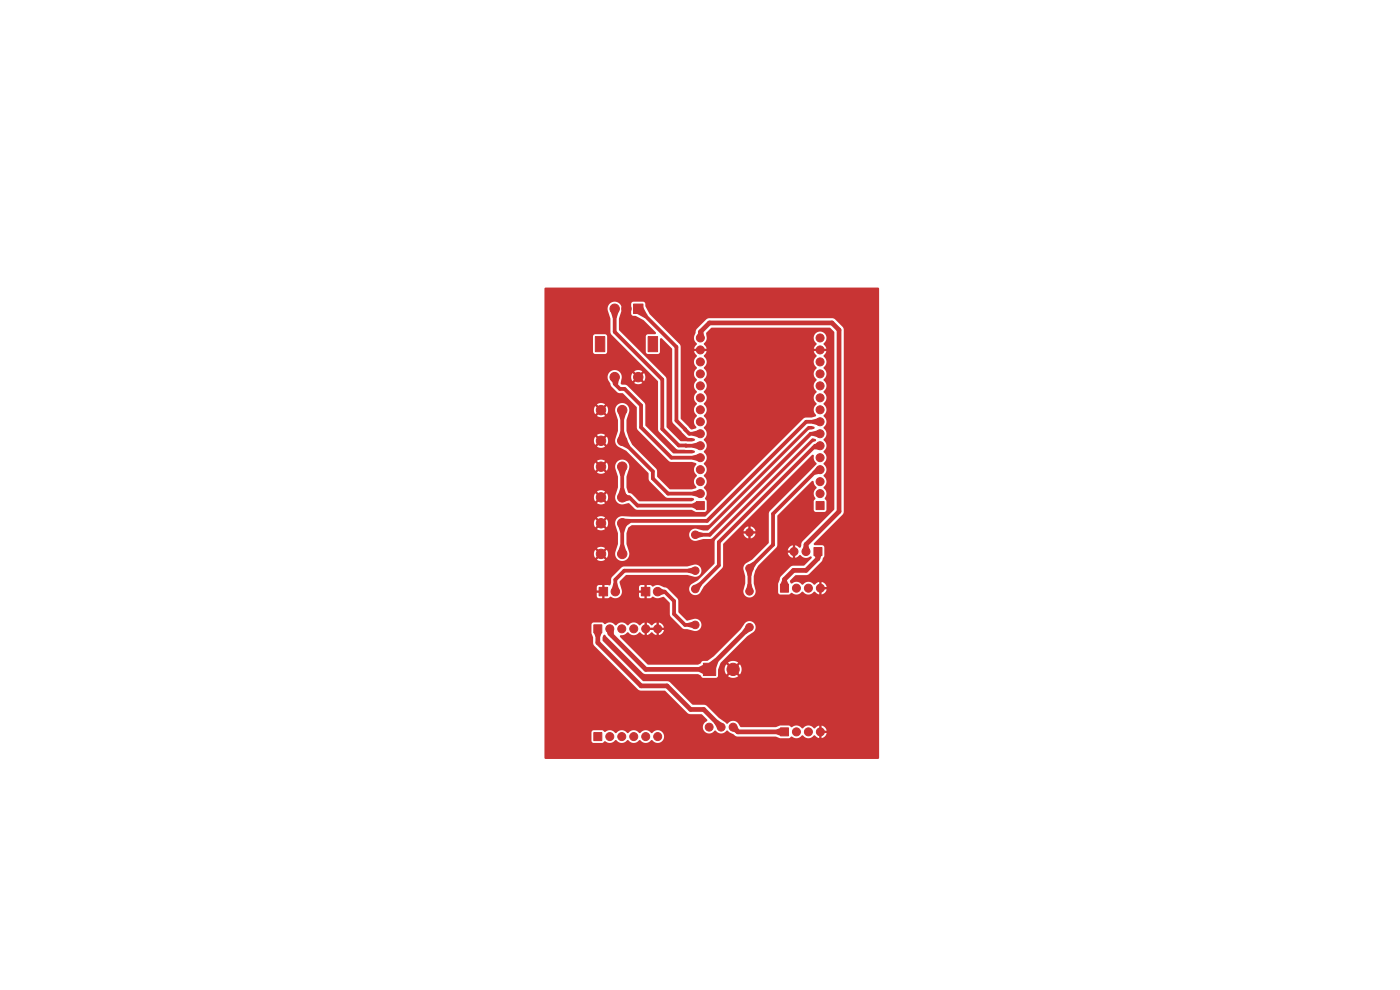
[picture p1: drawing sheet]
<svg xmlns="http://www.w3.org/2000/svg" width="297mm" height="210mm" viewBox="0 0 297 210" stroke-linecap="round" stroke-linejoin="round" font-family="sans-serif">
<g fill="#c83434" stroke="#c83434" stroke-width=".21">
<path d="M149.2 140.7h2.6v2.6h-2.6z"/>
<path d="M165.6 154.4h1.7v1.7h-1.7z"/>
<path d="M147.7 106.4h1.7v1.7h-1.7z"/>
<path d="M173.1 106.4h1.7v1.7h-1.7z"/>
<path d="M165.6 123.9h1.7v1.7h-1.7z"/>
<path d="M127.1 124.6h1.8v1.8h-1.8z"/>
<path d="M126 155.4h1.7v1.7h-1.7z"/>
<path d="M136.1 124.6h1.8v1.8h-1.8z"/>
<path d="M126 132.5h1.7v1.7h-1.7z"/>
<path d="M172.7 116.2h1.7v1.7h-1.7z"/>
<path d="M137.5 71.4h2v3.2h-2z"/>
<path d="M126.3 71.4h2v3.2h-2z"/>
<path d="M134.4 64.5h2v2h-2z"/>
<circle cx="155.5" cy="142" r="1.3"/>
<circle cx="174" cy="155.2" r=".85"/>
<circle cx="171.5" cy="155.2" r=".85"/>
<circle cx="169" cy="155.2" r=".85"/>
<circle cx="155.5" cy="154.2" r=".84"/>
<circle cx="153" cy="154.2" r=".84"/>
<circle cx="150.4" cy="154.2" r=".84"/>
<circle cx="148.6" cy="71.7" r=".85"/>
<circle cx="148.6" cy="74.2" r=".85"/>
<circle cx="148.6" cy="76.8" r=".85"/>
<circle cx="148.6" cy="79.3" r=".85"/>
<circle cx="148.6" cy="81.8" r=".85"/>
<circle cx="148.6" cy="84.4" r=".85"/>
<circle cx="148.6" cy="86.9" r=".85"/>
<circle cx="148.6" cy="89.5" r=".85"/>
<circle cx="148.6" cy="92" r=".85"/>
<circle cx="148.6" cy="94.5" r=".85"/>
<circle cx="148.6" cy="97.1" r=".85"/>
<circle cx="148.6" cy="99.6" r=".85"/>
<circle cx="148.6" cy="102.2" r=".85"/>
<circle cx="148.6" cy="104.7" r=".85"/>
<circle cx="127.5" cy="117.5" r="1"/>
<circle cx="127.5" cy="111" r="1"/>
<circle cx="132" cy="117.5" r="1"/>
<circle cx="132" cy="111" r="1"/>
<circle cx="147.5" cy="121.1" r=".8"/>
<circle cx="147.5" cy="113.4" r=".8"/>
<circle cx="159" cy="133.1" r=".8"/>
<circle cx="159" cy="125.4" r=".8"/>
<circle cx="174" cy="71.7" r=".85"/>
<circle cx="174" cy="74.2" r=".85"/>
<circle cx="174" cy="76.8" r=".85"/>
<circle cx="174" cy="79.3" r=".85"/>
<circle cx="174" cy="81.8" r=".85"/>
<circle cx="174" cy="84.4" r=".85"/>
<circle cx="174" cy="86.9" r=".85"/>
<circle cx="174" cy="89.5" r=".85"/>
<circle cx="174" cy="92" r=".85"/>
<circle cx="174" cy="94.5" r=".85"/>
<circle cx="174" cy="97.1" r=".85"/>
<circle cx="174" cy="99.6" r=".85"/>
<circle cx="174" cy="102.2" r=".85"/>
<circle cx="174" cy="104.7" r=".85"/>
<circle cx="159" cy="112.9" r=".8"/>
<circle cx="159" cy="120.6" r=".8"/>
<circle cx="174" cy="124.8" r=".85"/>
<circle cx="171.5" cy="124.8" r=".85"/>
<circle cx="169" cy="124.8" r=".85"/>
<circle cx="130.5" cy="125.5" r=".9"/>
<circle cx="132" cy="87" r="1"/>
<circle cx="132" cy="93.5" r="1"/>
<circle cx="127.5" cy="87" r="1"/>
<circle cx="127.5" cy="93.5" r="1"/>
<circle cx="139.5" cy="156.2" r=".85"/>
<circle cx="137" cy="156.2" r=".85"/>
<circle cx="134.4" cy="156.2" r=".85"/>
<circle cx="131.9" cy="156.2" r=".85"/>
<circle cx="129.4" cy="156.2" r=".85"/>
<circle cx="139.5" cy="125.5" r=".9"/>
<circle cx="147.5" cy="124.9" r=".8"/>
<circle cx="147.5" cy="132.6" r=".8"/>
<circle cx="132" cy="99" r="1"/>
<circle cx="132" cy="105.5" r="1"/>
<circle cx="127.5" cy="99" r="1"/>
<circle cx="127.5" cy="105.5" r="1"/>
<circle cx="129.4" cy="133.4" r=".85"/>
<circle cx="131.9" cy="133.4" r=".85"/>
<circle cx="134.4" cy="133.4" r=".85"/>
<circle cx="137" cy="133.4" r=".85"/>
<circle cx="139.5" cy="133.4" r=".85"/>
<circle cx="171" cy="117" r=".85"/>
<circle cx="168.4" cy="117" r=".85"/>
<circle cx="130.4" cy="65.5" r="1"/>
<circle cx="132.9" cy="65.5" r="1"/>
<circle cx="130.4" cy="80" r="1"/>
<circle cx="135.4" cy="80" r="1"/>
</g>
<path d="M130.4 65.5v4.9l10.1 10.1v10.5l3.5 3.5 4.6 .1M135.4 65.5l8.1 8.1v15.6l2.7 2.8h2.4M130.4 80v1.4l1.1 1.1h1l3.5 3.5v4.7l6.4 6.4h6.2M132 99v6.5h1.5l1.7 1.8h13.4M132 87v6.5l6.5 6.5v1.5l3.2 3.2h6.9M174 89.5h-3l-21 21h-17.5l-.5 .5v6.5M174 99.6h-.6l-9.4 9.4v6.6l-5 5v4.8M174 94.6h-1l-20.5 20.4v4.9l-5 5M174 92h-2l-21.4 21.4h-3.1M139.5 125.5h1.5l2 2v2.8l2.3 2.3h2.2M147.5 121.1h-15.1l-1.9 1.9v2.5" fill="none" stroke="#c83434" stroke-width=".8"/>
<path d="M148.6 71.7v-1.3l1.9-1.9h26l1.5 1.5v38.5l-7 7v1.5M173.5 117v1.5l-2.5 2.5h-2.7l-1.9 1.9v1.9M126.8 133.4v2.9l9.2 9.2h5.5l5 5h2.8l3.7 3.8M159 133.1l-8.5 8.4v.5h-13.5l-7.6-7.6v-1M155.5 154.3l1 1h9.9" fill="none" stroke="#c83434" stroke-width="1"/>
<g fill="#c83434">
<path d="M137.4 133.1h1.7v.5h-1.7z"/>
<path d="M115.6 61.1l70.7-.1 .2 .2v99.6l-.2 .2h-70.6l-.2-.2v-5.4h10v1.8l.2 .3 2 .1 .6-.4 .2 .1a1.46 1.46 0 0 0 2.1-.3h.2a1.45 1.45 0 0 0 2.3 0h.2a1.45 1.45 0 0 0 2.4 0h.2a1.45 1.45 0 0 0 2.3 0h.2a1.37 1.37 0 0 0 2.1 .2 1.37 1.37 0 0 0-.2-2.1 1.37 1.37 0 0 0-2 .4 1.65 1.65 0 0 0-2.4-.1l-.1 .1a1.65 1.65 0 0 0-2.4-.1l-.2 .1a1.65 1.65 0 0 0-2.4-.1l-.1 .1a1.71 1.71 0 0 0-2.2-.3h-.3l-.4-.3h-1.9l-.3 .1-.1 .4h-10v-21.2h10l.3 1v1.2l.2 .6 9.4 9.3 .5 .2h5.2l4.8 4.8 .5 .2h2.5l1.1 1.1v.3a1.4 1.4 0 0 0-.6 2.2 1.4 1.4 0 0 0 2.3-.1h.2a1.43 1.43 0 0 0 2.3 0l2.2 1.3h8.2l.9 .3h1.8l.6-.4a1.65 1.65 0 0 0 2.3-.2h.2a1.45 1.45 0 0 0 2.3 0l1.1 .6v-.9h.5v.9l.2-.1 .6-.4 .3-.6h-.9v-.5h.9l-.3-.6-.8-.5v.9h-.5v-.9l-.9 .6h-.3a1.45 1.45 0 0 0-2.3 0h-.2a1.37 1.37 0 0 0-2-.3h-.3l-.5-.3h-1.8l-.9 .3h-7.4l-.2-.1a1.45 1.45 0 0 0-1.1-1.1 1.45 1.45 0 0 0-1.4 .4l-.4 .1-1.6-1.2-2.7-2.7-3-.2-4.8-4.8-5.7-.2-8.4-8.4-.1-.7a.43 .43 0 0 1 .1-.5 .43 .43 0 0 1 .5-.1l8 8.1 .3 .2h11.3l.6 .3 .5 .5h2.8l.4-.4v-1.4h1.4l.4 1.1 .8-.9 .4 .4-.9 .8a1.79 1.79 0 0 0 2.2 0l-.8-.8 .3-.4 .9 .8a1.79 1.79 0 0 0 0-2.1l-.9 .9-.3-.4 .8-.8-.2-.2a1.8 1.8 0 0 0-2 .2l.9 .8-.4 .4-.8-.9-.4 1.1h-1.4l.6-1.4 5.6-5.6 1.1-.8a1.3 1.3 0 0 0 .3-2.1 1.3 1.3 0 0 0-2.1 .4l-.7 1.1-5.7 5.6-1.2 1-1.2 .1-.4 .4-.5 .3h-10.7l-5.8-5.8a.27 .27 0 0 1 0-.4 .27 .27 0 0 1 .3-.1l.7-.1 .4-.4h.3a1.45 1.45 0 0 0 2.4-.1l1 .6v-.9h.5v.9l1-.6 1.1 .6v-.9h.5v.9l.6-.3 .5-.8h-.9v-.5h.9l-.5-.7-.6-.3v.9h-.5v-.9l-1 .6-1.1-.6v.9h-.5v-.9l-.9 .5h-.2a1.45 1.45 0 0 0-2.4 .1l-.2-.1a1.45 1.45 0 0 0-2.3 .1l-.2-.1a1.37 1.37 0 0 0-2-.2h-.3l-.5-.4-2 .1-.2 .3v1.8h-10v-9.6h11.1v.7h1v.5h-1l.1 1 1 .1 .1-1h.4v1l1.1-.1a.41 .41 0 0 1 .7 0 1.48 1.48 0 0 0 1.7-.5 1.48 1.48 0 0 0 0-1.7h3.9v.7h1v.5h-1l.1 1 1 .1v-1h.5v1l1-.1a.41 .41 0 0 1 .7 0l.7 .1 1.3-.2 1.2 1.2v2.4l.2 .5 2.6 2.6 2.1 .4a1.31 1.31 0 0 0 1.8-1.2 1.31 1.31 0 0 0-1.8-1.3l-1.3 .3-1.7-1.7-.1-2.5-.2-.5-2.1-2.1-1.5-.6a1.55 1.55 0 0 0-1.6 .2l-.5-.3h-.8v1h-.5v-1l-.9 .1-.2 .4h-3.9l-.3-1.2 1.5-1.4h12.9l1.2 .3a1.31 1.31 0 0 0 1.8-1.2 1.31 1.31 0 0 0-1.8-1.3l-1.2 .4h-13.6l-2.4 2.2-.3 1.7h-1.3v1h-.4v-1l-.9 .1-.3 .4h-11.1v-7.1h10.5l.3 .9 .7-.7 .3 .3-.7 .7a1.48 1.48 0 0 0 1.8 0l-.7-.7 .3-.3 .7 .7 .2-.4 .1-.7-.3-.7-.7 .7-.3-.3 .7-.7a1.48 1.48 0 0 0-1.8 0l.7 .7-.3 .3-.7-.7-.3 .9h-10.5v-6.5h10.5l.3 .9 .7-.7 .3 .3-.6 .8a1.49 1.49 0 0 0 1.7-.1l-.7-.7 .3-.3 .7 .7 .3-.9h1.5l.1 .5a6.3 6.3 0 0 1 .5 3.9l-.5 1.6a1.5 1.5 0 0 0 1.4 2 1.5 1.5 0 0 0 1.4-2 6.3 6.3 0 0 1-.5-3.9l.4-1.2 .8-.5 16.3-.1 20.9-20.9h.9l.5 .1v.5l-1.3 .3-21.1 21.2h-1.1l-1.2-.3a1.31 1.31 0 0 0-1.8 1.3 1.31 1.31 0 0 0 1.8 1.2 6.3 6.3 0 0 1 2.8-.4l21.4-21.2h.8a.39 .39 0 0 1 0 .5 .39 .39 0 0 1-.5 .2l-20.7 20.6-.2 .5v4.7l-3.5 3.5-1.2 .7a1.3 1.3 0 0 0-.3 2.1 1.3 1.3 0 0 0 2.1-.4l.7-1.1 3.9-4 .2-5.1 2.6-2.6h2.6v.5h-1l.3 .6 .7 .4v-.9h.6v.9l.5-.3 .5-.7h-1v-.5h1l-.3-.6-.6-.4h-.1v.9h-.6v-.9l-.7 .4-.3 .6h-1.6l16.1-16.2a.26 .26 0 0 1 .4 0 .26 .26 0 0 1 0 .4 1.63 1.63 0 0 0 .6 1.4l-9.9 10.1-.2 .5v6.3l-3.5 3.5-1.2 .7a1.3 1.3 0 0 0-.6 1.6 5.5 5.5 0 0 1 0 4 1.32 1.32 0 0 0 1.3 1.7 1.32 1.32 0 0 0 1.1-2 5 5 0 0 1 .6-4.7l4.1-4.2 .1-6.5 7.2-7.2h.4l.2 .7 .4 .7a1.44 1.44 0 0 0-.3 2.1l.1 .3-.4 .4v1.8l.2 .4 .3 .1h1.8l.4-.3v-2l-.3-.6a1.52 1.52 0 0 0-.3-2.2v-.2a1.45 1.45 0 0 0 0-2.4v-.1a1.45 1.45 0 0 0 0-2.4v-.2a1.45 1.45 0 0 0 0-2.3v-.2a1.46 1.46 0 0 0 0-2.4v-.2a1.45 1.45 0 0 0 0-2.3v-.2a1.46 1.46 0 0 0 0-2.4v-.1a1.45 1.45 0 0 0 0-2.4v-.2a1.45 1.45 0 0 0 0-2.3v-.2a1.45 1.45 0 0 0 0-2.4v-.2a1.46 1.46 0 0 0 0-2.3v-.2a1.45 1.45 0 0 0 0-2.4l.6-1h-.9v-.5h.9l-.6-.9v-.3a1.38 1.38 0 0 0 .2-2.1 1.38 1.38 0 0 0-2.1 .2 1.38 1.38 0 0 0 .4 2l-.6 1.1h.9v.5h-.9l.6 .9v.2a1.45 1.45 0 0 0 0 2.4v.2a1.46 1.46 0 0 0 0 2.3v.2a1.45 1.45 0 0 0 0 2.4v.2a1.45 1.45 0 0 0 0 2.3v.2a1.48 1.48 0 0 0-.1 2.3l-.1 .2-.8 .3h-1.3l-.4 .2-20.9 20.8-17.5-.1a1.5 1.5 0 0 0-1.6 1.5h-1.5l-.3-.9-.7 .7-.3-.3 .7-.7a1.48 1.48 0 0 0-1.8 0l.7 .7-.3 .3-.7-.7-.3 .9h-10.5v-5.5h10.5l.3 .9 .7-.7 .3 .3-.6 .8a1.49 1.49 0 0 0 1.7-.1l-.7-.7 .3-.3 .7 .7 .2-.4 .1-.7-.3-.7-.7 .7-.3-.3 .7-.7a1.48 1.48 0 0 0-1.8 0l.7 .7-.3 .3-.7-.7-.3 .9h-10.5v-6.5h10.5l.3 .9 .7-.7 .3 .3-.6 .8a1.49 1.49 0 0 0 1.7-.1l-.7-.7 .3-.3 .7 .7 .2-.4 .1-.7-.3-.7-.7 .7-.3-.3 .7-.7a1.48 1.48 0 0 0-1.8 0l.7 .7-.3 .3-.7-.7-.3 .9h-10.5v-5.5h10.5l.3 .9 .7-.7 .3 .3-.6 .8a1.49 1.49 0 0 0 1.7-.1l-.7-.7 .3-.3 .7 .7 .2-.4 .1-.7-.3-.7-.7 .7-.3-.3 .7-.7a1.48 1.48 0 0 0-1.8 0l.7 .7-.3 .3-.7-.7-.3 .9h-10.5v-6.5h10.5l.3 .9 .7-.7 .3 .3-.6 .8a1.49 1.49 0 0 0 1.7-.1l-.7-.7 .3-.3 .7 .7 .2-.4 .1-.7-.3-.7-.7 .7-.3-.3 .7-.7a1.48 1.48 0 0 0-1.8 0l.7 .7-.3 .3-.7-.7-.3 .9h-10.5v-15.6h10.3v3.2l.1 .4 .4 .1h2.1l.4-.5v-3.2l-.4-.5h-2.2l-.4 .5h-10.3v-5.9h13.4l.1 .5a7.1 7.1 0 0 1 .5 4.3l.2 .7 9.9 9.9v10.2l.2 .5 3.8 3.7 3.2 .2 .5 .1 .1 .4-.6 .2h-4l-5.8-5.9-.2-4.7-3.7-3.8-1.4-.3 .2-1.5h2l.3 .9 .7-.8 .4 .4-.7 .8a1.49 1.49 0 0 0 1.7-.1l-.8-.7 .4-.4 .7 .8 .2-.4 .1-.7-.3-.7-.7 .8-.4-.4 .8-.7a1.48 1.48 0 0 0-1.8 0l.8 .7-.4 .4-.7-.8-.3 .9h-2a1.51 1.51 0 0 0-2-1.4 1.51 1.51 0 0 0-.7 2.3l.5 1.1 1.2 1.2 1.3 .3 2.8 2.8 .2 4.8 6.7 6.7 .5 .2h4.4l.8 .2 .1 .2a1.58 1.58 0 0 0 .1 2.5v.1a1.48 1.48 0 0 0-.1 2.4l-.1 .2-.8 .2-4.8-.1-2.6-2.6v-1.2l-.2-.5-5.1-5-.7-1.5-.5-1.5a6.3 6.3 0 0 1 .5-3.9 1.51 1.51 0 0 0-1.4-2 1.51 1.51 0 0 0-1.4 2 6.3 6.3 0 0 1 .5 3.9l-.5 1.6a1.52 1.52 0 0 0 .8 1.9l1.5 .7 4.6 4.7 .1 1.3 .2 .5 3.3 3.3 .5 .2h5.2l.4 .1v.3l-.5 .3h-11.1l-1.5-1.5-.9-.4-.3-1v-2.3l.5-1.6a1.5 1.5 0 0 0-1.4-2 1.5 1.5 0 0 0-1.4 2 6.4 6.4 0 0 1 0 5.5 1.5 1.5 0 0 0 .3 1.6 1.5 1.5 0 0 0 1.6 .3l1-.1 1.2 1.1 .5 .3h11.5l.9 .4h1.9l.3-.1 .1-.4v-1.8l-.3-.6a1.52 1.52 0 0 0-.3-2.2v-.2a1.45 1.45 0 0 0 0-2.4v-.1a1.45 1.45 0 0 0 0-2.4v-.2a1.45 1.45 0 0 0 0-2.3v-.2a1.46 1.46 0 0 0 0-2.4v-.2a1.45 1.45 0 0 0 0-2.3v-.2a1.46 1.46 0 0 0 0-2.4v-.1a1.45 1.45 0 0 0 0-2.4v-.2a1.45 1.45 0 0 0 0-2.3v-.2a1.45 1.45 0 0 0 0-2.4v-.2a1.46 1.46 0 0 0 0-2.3v-.2a1.45 1.45 0 0 0 0-2.4l.6-1h-.9v-.5h.9l-.6-1 .1-.3a1.36 1.36 0 0 0 .5-1.3l-.1-.8 1.2-1.1h25l1 .9v37.6l-6.8 6.9-.2 .8a.35 .35 0 0 1-.1 .4 .35 .35 0 0 1-.4 0l-.8-.4v.9h-.5v-.9l-.4 .1-.4 .3-.3 .7h.9v.5h-.9l.5 .7 .6 .3v-.9h.5v.9l.9-.5h.3a1.48 1.48 0 0 0 2.1 .2l.2 .4-1.5 1.5-2.8 .2-2.4 2.3-.4 1.4v2.1l.4 .2h1.8l.6-.3a1.65 1.65 0 0 0 2.3-.3h.2a1.45 1.45 0 0 0 2.3 0l1.1 .6v-.9h.5v.9l.8-.5 .3-.6h-.9v-.5h.9l-.3-.6-.6-.4-.2-.1v.9h-.5v-.9l-1 .6a1.64 1.64 0 0 0-2.4-.1l-.1 .1a1.7 1.7 0 0 0-2.2-.3h-.4l-.1-.5 1.1-1.1 2.8-.2 2.8-2.8 .6-1.1-.1-2.1-.3-.2-1.7-.1-.2-.3 6.2-6.2 .2-.3v-39.1l-1.9-2-.5-.2h-26.2l-.5 .2-2.1 2.1-.5 1.4a1.52 1.52 0 0 0 .5 1.7l-.6 1.1h.9v.5h-.9l.6 .9v.2a1.45 1.45 0 0 0 0 2.4v.2a1.46 1.46 0 0 0 0 2.3v.2a1.45 1.45 0 0 0 0 2.4v.2a1.45 1.45 0 0 0 0 2.3v.2a1.45 1.45 0 0 0 0 2.4v.1a1.48 1.48 0 0 0-.1 2.4l-.1 .2-1 .2-2.2-2.4-.1-15.5-6.5-6.5-.9-1.7-.1-.9-.4-.1h-2l-.4 .1-.1 .4v2l.1 .4 .9 .1 1.6 .9 2.7 2.7-.2 .3h-1.6l-.3 .3-.1 3.4 .1 .4 .4 .1h2l.4-.1 .1-.4v-2.6l.2-.3 2.4 2.3v15.5l3.1 3.2 1.6 .4 .1 .3-.6 .2h-2.4l-3-3v-10.4l-10-10.1-.1-2.5 .5-1.6a1.5 1.5 0 0 0-1.1-2 1.5 1.5 0 0 0-1.8 1.5h-13.4z"/>
<path d="M132 110l1.8 .1v.8l-1.1 .8-.7-.7z"/>
<path d="M172.3 89.1l1.3-.4 .4 .8-.3 .7-1.4-.3z"/>
<path d="M164.7 154.7l.9-.3 .8 .9-.8 .8-.9-.4z"/>
<path d="M148.5 69.8l.7 .7 .2 1.2a2.13 2.13 0 0 1-1.6-.3z"/>
<path d="M170.8 115a1.99 1.99 0 0 1 1 1.7l-.8 .3-.8-.3z"/>
<path d="M165.9 123.1h1l.4 .8-.9 .9-.8-.9z"/>
<path d="M158.7 119.8l1.1-.7 .6 .6-.7 1.2-.7-.3z"/>
<path d="M158.3 120.9l.7-.3 .7 .3-.3 1.3h-.8z"/>
<path d="M158.6 123.8h.8l.3 1.3-.7 .3-.7-.3z"/>
<path d="M158.4 132.5l1.2 1.1-1.4 .9-.7-.7z"/>
<path d="M150.3 140.7l1.4-1.1 .7 .7-.6 1.6-1.3 .1z"/>
<path d="M129.5 65.9l.9-.4 .9 .4-.5 1.6h-.8z"/>
<path d="M146.9 94.2l1.3-.4 .4 .7-.3 .8-1.4-.4z"/>
<path d="M135.4 65.5l1-.4 1 1.8-.6 .6-1.8-1z"/>
<path d="M146.9 91.6l1.3-.4 .4 .8-.3 .8-1.4-.4z"/>
<path d="M172.3 91.6l1.3-.4 .4 .8-.3 .8-1.4-.4z"/>
<path d="M147.8 112.7l1.3 .3v.8l-1.3 .4-.3-.8z"/>
<path d="M173.4 99a2.13 2.13 0 0 1 .9 1.4l-1.4 .3-.6-.5z"/>
<path d="M172.2 94.7l1.2-.7 .6 .5v.9l-1.2-.1z"/>
<path d="M147.2 124.2l1.1-.7 .6 .6-.7 1.1-.7-.3z"/>
<path d="M132.4 104.6l1.7 1-.5 .5-1.2 .3-.4-.9z"/>
<path d="M146.9 106.8l.8-.4 .9 .9-.9 .8-.8-.5z"/>
<path d="M132 93.5l.9-.4 .8 1.5-.6 .6-1.5-.8z"/>
<path d="M146.9 104.3l1.3-.4 .4 .8-.3 .8-1.4-.4z"/>
<path d="M129.5 80.4a2.51 2.51 0 0 1 1.9-.4l-.3 1.5-.6 .6z"/>
<path d="M146.9 96.7l1.3-.4 .4 .8-.3 .8-1.4-.4z"/>
<path d="M131.6 115.5h.8l.5 1.6-.9 .4-.9-.4z"/>
<path d="M131.1 111.4l.9-.4 .9 .4-.5 1.6h-.8z"/>
<path d="M131.1 87.4l.9-.4 .9 .4-.5 1.6h-.8z"/>
<path d="M131.6 91.5h.8l.5 1.6-.9 .4-.9-.4z"/>
<path d="M131.1 99.4l.9-.4 .9 .4-.5 1.6h-.8z"/>
<path d="M131.6 103.5h.8l.5 1.6-.9 .4-.9-.4z"/>
<path d="M139.8 124.7l1.7 .7a2 2 0 0 1-1.6 .9l-.4-.8z"/>
<path d="M145.9 132.2l1.3-.4 .3 .8-.3 .7-1.3-.3z"/>
<path d="M130.1 123.7h.8l.5 1.5-.9 .3-.8-.3z"/>
<path d="M145.9 120.7l1.3-.4 .3 .8-.3 .7-1.3-.3z"/>
<path d="M173.5 117l.8 .9-.6 1.1-1-1.2z"/>
<path d="M155.5 154.2l.8-.3a1.82 1.82 0 0 1 .5 1.8l-1.6-.7z"/>
<path d="M126.8 133.4l.9 .8-.4 .9h-1l-.3-.9z"/>
<path d="M152.2 152.7l1.4 1a2.1 2.1 0 0 1-1.4 .9l-.7-1.2z"/>
<path d="M148.2 141.5l1-.5 1.3 1-1.3 1-1-.5z"/>
<path d="M128.6 133.7a2.13 2.13 0 0 1 1.6-.3v1.1l-.7 .7z"/>
</g>
</svg>
